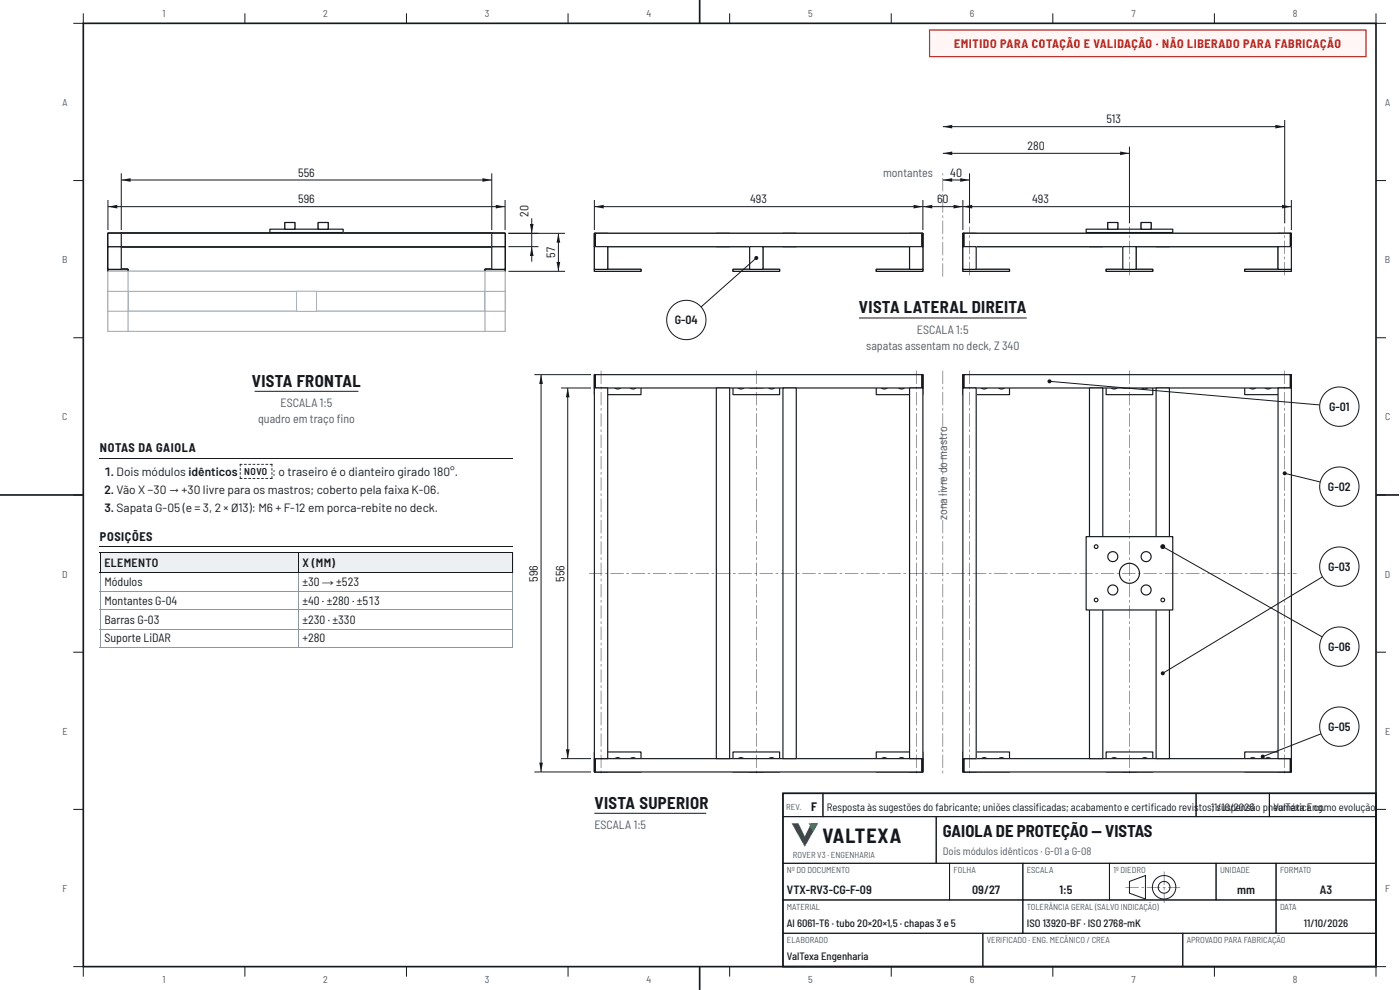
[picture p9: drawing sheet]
<svg xmlns="http://www.w3.org/2000/svg" width="420mm" height="297mm" viewBox="0 0 420 297" stroke-linecap="round" stroke-linejoin="round" font-family="sans-serif">
<defs><g id="words">
<text font-size="6" fill="#15191e" x="246.9" y="252.9">VALTEXA</text>
<g font-size="5" fill="#15191e">
<text x="257.8" y="94">VISTA LATERAL DIREITA</text>
<text x="75.6" y="116">VISTA FRONTAL</text>
<text x="178.4" y="242.6">VISTA SUPERIOR</text>
<text x="283" y="251.2">GAIOLA DE PROTEÇÃO — VISTAS</text>
</g>
<g font-size="3.7" fill="#15191e">
<text x="30" y="135.5">NOTAS DA GAIOLA</text>
<text x="30" y="162.2">POSIÇÕES</text>
</g>
<text font-size="3.6" fill="#b3261e" x="286.3" y="14.5">EMITIDO PARA COTAÇÃO E VALIDAÇÃO · NÃO LIBERADO PARA FABRICAÇÃO</text>
<g font-size="3.6" fill="#15191e">
<text x="332.1" y="37">513</text>
<text x="308.4" y="45">280</text>
<text x="89.5" y="53">556</text>
<text x="285.2" y="53">40</text>
<text x="89.5" y="61">596</text>
<text x="158.6" y="65" transform="rotate(-90 158.6 65)">20</text>
<text x="225.2" y="61">493</text>
<text x="281.3" y="61">60</text>
<text x="309.8" y="61">493</text>
<text x="166.6" y="77.3" transform="rotate(-90 166.6 77.3)">57</text>
<text x="202.5" y="97.3">G-04</text>
<text x="398.9" y="123.3">G-01</text>
<text x="31.4" y="142.9">1. Dois módulos idênticos</text>
<text x="81.6" y="142.9">: o traseiro é o dianteiro girado 180°.</text>
<text x="31.4" y="148.2">2. Vão X −30 → +30 livre para os mastros; coberto pela faixa K-06.</text>
<text x="398.6" y="147.3">G-02</text>
<text x="31.4" y="153.7">3. Sapata G-05 (e = 3, 2 × Ø13): M6 + F-12 em porca-rebite no deck.</text>
<text x="31.4" y="170.1">ELEMENTO</text>
<text x="90.8" y="170.1">X (MM)</text>
<text x="398.6" y="171.3">G-03</text>
<text x="31.4" y="175.7">Módulos</text>
<text x="90.8" y="175.7">±30 → ±523</text>
<text x="161.4" y="174.5" transform="rotate(-90 161.4 174.5)">596</text>
<text x="169.4" y="174.5" transform="rotate(-90 169.4 174.5)">556</text>
<text x="31.4" y="181.5">Montantes G-04</text>
<text x="90.8" y="181.5">±40 · ±280 · ±513</text>
<text x="31.4" y="187.1">Barras G-03</text>
<text x="90.8" y="187.1">±230 · ±330</text>
<text x="31.4" y="192.6">Suporte LiDAR</text>
<text x="90.8" y="192.6">+280</text>
<text x="398.6" y="195.3">G-06</text>
<text x="398.6" y="219.3">G-05</text>
<text x="243.5" y="243.2">F</text>
<text x="236.2" y="268.1">VTX-RV3-CG-F-09</text>
<text x="291.8" y="268.1">09/27</text>
<text x="318" y="268.1">1:5</text>
<text x="371.3" y="268.1">mm</text>
<text x="396.1" y="268.1">A3</text>
</g>
<g font-size="3.6" fill="#505b66">
<text x="265" y="53">montantes</text>
<text x="275.2" y="100.2">ESCALA 1:5</text>
<text x="260" y="105">sapatas assentam no deck, Z 340</text>
<text x="84.2" y="122.2">ESCALA 1:5</text>
<text x="77.5" y="127">quadro em traço fno</text>
<text x="101.1" y="127">i</text>
<text x="284.3" y="156" transform="rotate(-90 284.3 156)">zona livre do mastro</text>
<text x="178.4" y="248.8">ESCALA 1:5</text>
</g>
<g font-size="3.2" fill="#15191e">
<text x="248.2" y="243.2">Resposta às sugestões do fabricante; uniões classifcadas; acabamento e certifcado revis</text>
<text x="310.9" y="243.2">i</text>
<text x="345.4" y="243.2">i</text>
<text x="359.8" y="243.2">tos1;1s/u10s/p2e0n2s6ão pneVuamática como evolução</text>
<text x="385.2" y="243.2">lTexa Eng.</text>
<text x="236.2" y="278.1">Al 6061-T6 · tubo 20×20×1,5 · chapas 3 e 5</text>
<text x="308.2" y="278.1">ISO 13920-BF · ISO 2768-mK</text>
<text x="391.3" y="278.1">11/10/2026</text>
<text x="236.2" y="288.1">ValTexa Engenharia</text>
</g>
<text font-size="3.2" fill="#505b66" x="283" y="256.6">Dois módulos idênticos · G-01 a G-08</text>
<g font-size="3" fill="#505b66">
<text x="48.8" y="5">1</text>
<text x="97" y="5">2</text>
<text x="145.6" y="5">3</text>
<text x="194" y="5">4</text>
<text x="242.6" y="5">5</text>
<text x="291" y="5">6</text>
<text x="339.6" y="5">7</text>
<text x="388" y="5">8</text>
<text x="18.7" y="31.8">A</text>
<text x="415.7" y="31.8">A</text>
<text x="18.7" y="78.9">B</text>
<text x="415.7" y="78.9">B</text>
<text x="18.7" y="126.1">C</text>
<text x="415.7" y="126.1">C</text>
<text x="18.7" y="173.3">D</text>
<text x="415.7" y="173.3">D</text>
<text x="18.7" y="220.4">E</text>
<text x="415.7" y="220.4">E</text>
<text x="18.8" y="267.6">F</text>
<text x="415.8" y="267.6">F</text>
<text x="48.8" y="295">1</text>
<text x="97" y="295">2</text>
<text x="145.6" y="295">3</text>
<text x="194" y="295">4</text>
<text x="242.6" y="295">5</text>
<text x="291" y="295">6</text>
<text x="339.6" y="295">7</text>
<text x="388" y="295">8</text>
</g>
<text font-size="3" fill="#15191e" x="73.3" y="142.6">NOVO</text>
<g font-size="2.6" fill="#505b66">
<text x="236" y="242.9">REV.</text>
<text x="238" y="257.3">ROVER V3 · ENGENHARIA</text>
<text x="236.2" y="261.9">Nº DO DOCUMENTO</text>
<text x="286.2" y="261.9">FOLHA</text>
<text x="308.2" y="261.9">ESCALA</text>
<text x="334.2" y="261.9">1º DIEDRO</text>
<text x="366.2" y="261.9">UNIDADE</text>
<text x="384.2" y="261.9">FORMATO</text>
<text x="236.2" y="272.9">MATERIAL</text>
<text x="308.2" y="272.9">TOLERÂNCIA GERAL (SALVO INDICAÇÃO)</text>
<text x="384.2" y="272.9">DATA</text>
<text x="236.2" y="282.9">ELABORADO</text>
<text x="296.2" y="282.9">VERIFICADO · ENG. MECÂNICO / CREA</text>
<text x="356.2" y="282.9">APROVADO PARA FABRICAÇÃO</text>
</g>
</g></defs>
<path d="M25 7h388v283h-388zM210 0v7M0 148.5h25M413 148.5h6.9M210 290v7" fill="none" stroke="#15191e" stroke-width=".5"/>
<g fill="none" stroke="#15191e" stroke-width=".3">
<path d="M25 4v3h-3M73.5 4v3M122 4v3M170.5 4v3M219 4v3M267.5 4v3M316 4v3M364.5 4v3M413 4v3h3M22 54.2h3M413 54.2h3M22 101.3h3"/>
<path d="M413 101.3h3M22 148.5h3M413 148.5h3M22 195.7h3M413 195.7h3M22 242.8h3M413 242.8h3M22 290h3v3M73.5 290v3M122 290v3M170.5 290v3M219 290v3"/>
<path d="M267.5 290v3M316 290v3M364.5 290v3M416 290h-3v3"/>
</g>
<path d="M279 9h131v8h-131z" fill="#fff6f5"/>
<path d="M279 9h131v8h-131z" fill="none" stroke="#b3261e" stroke-width=".35"/>
<path d="M235 238h178v52h-178z" fill="none" stroke="#15191e" stroke-width=".5"/>
<path d="M235 238h12v7h-12zM247 238h112v7h-112zM359 238h22v7h-22zM381 238h32v7h-32zM235 245h46v14h-46z" fill="none" stroke="#15191e" stroke-width=".3"/>
<path d="M237.6 247h2.1l1.9 4 1.8-4h2.1l-3.9 7.1z" fill="#1d7443"/>
<path d="M242.7 247h2.8l-1.4 2.5z" fill="#38a46a"/>
<path d="M235 259h50v11h-50zM281 245h132v14h-132zM285 259h22v11h-22zM307 259h26v11h-26zM333 259h32v11h-32zM339 264.4l4.8-1.7v7l-4.8-1.7z" fill="none" stroke="#15191e" stroke-width=".3"/>
<path d="M337.8 266.1l4 .2zM342.6 266.1l.8 .2zM344.2 266.1l4 .2zM349 266.1l.8 .2zM350.6 266.1l3.6 .2z" fill="#15191e"/>
<g fill="none" stroke="#15191e" stroke-width=".3">
<circle cx="349.4" cy="266.2" r="1.76"/>
<circle cx="349.4" cy="266.2" r="3.5"/>
</g>
<path d="M349.3 261.5l.2 4zM349.3 266.3l.2 .8zM349.3 267.9l.2 3z" fill="#15191e"/>
<path d="M365 259h18v11h-18zM383 259h30v11h-30zM235 270h72v10h-72zM235 280h60v10h-60zM295 280h60v10h-60zM307 270h76v10h-76zM355 280h58v10h-58zM383 270h30v10h-30z" fill="none" stroke="#15191e" stroke-width=".3"/>
<path d="M289.3 70h98v4h-98z" fill-rule="evenodd" fill="#fff"/>
<path d="M289.3 70h98v4h-98z" fill="none" stroke="#15191e" stroke-width=".35"/>
<path d="M289 70h.3v4h-.3z" fill-rule="evenodd" fill="#fff"/>
<path d="M289 70h.3v4h-.3z" fill="none" stroke="#15191e" stroke-width=".35"/>
<path d="M387.3 70h.3v4h-.3z" fill-rule="evenodd" fill="#fff"/>
<path d="M387.3 70h.3v4h-.3z" fill="none" stroke="#15191e" stroke-width=".35"/>
<path d="M383.6 74h4v6.8h-4z" fill-rule="evenodd" fill="#fff"/>
<path d="M383.6 74h4v6.8h-4z" fill="none" stroke="#15191e" stroke-width=".35"/>
<path d="M289 74h4v6.8h-4z" fill-rule="evenodd" fill="#fff"/>
<path d="M289 74h4v6.8h-4z" fill="none" stroke="#15191e" stroke-width=".35"/>
<path d="M337 74h4v6.8h-4z" fill-rule="evenodd" fill="#fff"/>
<path d="M337 74h4v6.8h-4z" fill="none" stroke="#15191e" stroke-width=".35"/>
<path d="M178.7 70h98v4h-98z" fill-rule="evenodd" fill="#fff"/>
<path d="M178.7 70h98v4h-98z" fill="none" stroke="#15191e" stroke-width=".35"/>
<path d="M276.7 70h.3v4h-.3z" fill-rule="evenodd" fill="#fff"/>
<path d="M276.7 70h.3v4h-.3z" fill="none" stroke="#15191e" stroke-width=".35"/>
<path d="M178.4 70h.3v4h-.3z" fill-rule="evenodd" fill="#fff"/>
<path d="M178.4 70h.3v4h-.3z" fill="none" stroke="#15191e" stroke-width=".35"/>
<path d="M178.4 74h4v6.8h-4z" fill-rule="evenodd" fill="#fff"/>
<path d="M178.4 74h4v6.8h-4z" fill="none" stroke="#15191e" stroke-width=".35"/>
<path d="M273 74h4v6.8h-4z" fill-rule="evenodd" fill="#fff"/>
<path d="M273 74h4v6.8h-4z" fill="none" stroke="#15191e" stroke-width=".35"/>
<path d="M225 74h4v6.8h-4z" fill-rule="evenodd" fill="#fff"/>
<path d="M225 74h4v6.8h-4z" fill="none" stroke="#15191e" stroke-width=".35"/>
<path d="M373.6 80.8h14v.6h-14z" fill-rule="evenodd" fill="#fff"/>
<path d="M373.6 80.8h14v.6h-14z" fill="none" stroke="#15191e" stroke-width=".35"/>
<path d="M289 80.8h14v.6h-14z" fill-rule="evenodd" fill="#fff"/>
<path d="M289 80.8h14v.6h-14z" fill="none" stroke="#15191e" stroke-width=".35"/>
<path d="M332 80.8h14v.6h-14z" fill-rule="evenodd" fill="#fff"/>
<path d="M332 80.8h14v.6h-14z" fill="none" stroke="#15191e" stroke-width=".35"/>
<path d="M178.4 80.8h14v.6h-14z" fill-rule="evenodd" fill="#fff"/>
<path d="M178.4 80.8h14v.6h-14z" fill="none" stroke="#15191e" stroke-width=".35"/>
<path d="M263 80.8h14v.6h-14z" fill-rule="evenodd" fill="#fff"/>
<path d="M263 80.8h14v.6h-14z" fill="none" stroke="#15191e" stroke-width=".35"/>
<path d="M220 80.8h14v.6h-14z" fill-rule="evenodd" fill="#fff"/>
<path d="M220 80.8h14v.6h-14z" fill="none" stroke="#15191e" stroke-width=".35"/>
<path d="M332.5 66.8h3v2h-3z" fill-rule="evenodd" fill="#fff"/>
<path d="M332.5 66.8h3v2h-3z" fill="none" stroke="#15191e" stroke-width=".35"/>
<path d="M342.5 66.8h3v2h-3z" fill-rule="evenodd" fill="#fff"/>
<path d="M342.5 66.8h3v2h-3z" fill="none" stroke="#15191e" stroke-width=".35"/>
<path d="M383.6 70v4h4v-4zM383.9 70.3v3.4h3.4v-3.4z" fill-rule="evenodd" fill="#fff"/>
<path d="M383.6 70h4v4h-4zM383.9 70.3h3.4v3.4h-3.4z" fill="none" stroke="#15191e" stroke-width=".35"/>
<path d="M289 70v4h4v-4zM289.3 70.3v3.4h3.4v-3.4z" fill-rule="evenodd" fill="#fff"/>
<path d="M289 70h4v4h-4zM289.3 70.3h3.4v3.4h-3.4z" fill="none" stroke="#15191e" stroke-width=".35"/>
<path d="M327 70v4h4v-4zM327.3 70.3v3.4h3.4v-3.4z" fill-rule="evenodd" fill="#fff"/>
<path d="M327 70h4v4h-4zM327.3 70.3h3.4v3.4h-3.4z" fill="none" stroke="#15191e" stroke-width=".35"/>
<path d="M347 70v4h4v-4zM347.3 70.3v3.4h3.4v-3.4z" fill-rule="evenodd" fill="#fff"/>
<path d="M347 70h4v4h-4zM347.3 70.3h3.4v3.4h-3.4z" fill="none" stroke="#15191e" stroke-width=".35"/>
<path d="M178.4 70v4h4v-4zM178.7 70.3v3.4h3.4v-3.4z" fill-rule="evenodd" fill="#fff"/>
<path d="M178.4 70h4v4h-4zM178.7 70.3h3.4v3.4h-3.4z" fill="none" stroke="#15191e" stroke-width=".35"/>
<path d="M273 70v4h4v-4zM273.3 70.3v3.4h3.4v-3.4z" fill-rule="evenodd" fill="#fff"/>
<path d="M273 70h4v4h-4zM273.3 70.3h3.4v3.4h-3.4z" fill="none" stroke="#15191e" stroke-width=".35"/>
<path d="M235 70v4h4v-4zM235.3 70.3v3.4h3.4v-3.4z" fill-rule="evenodd" fill="#fff"/>
<path d="M235 70h4v4h-4zM235.3 70.3h3.4v3.4h-3.4z" fill="none" stroke="#15191e" stroke-width=".35"/>
<path d="M215 70v4h4v-4zM215.3 70.3v3.4h3.4v-3.4z" fill-rule="evenodd" fill="#fff"/>
<path d="M215 70h4v4h-4zM215.3 70.3h3.4v3.4h-3.4z" fill="none" stroke="#15191e" stroke-width=".35"/>
<path d="M326 68.8h26v1h-26z" fill-rule="evenodd" fill="#fff"/>
<path d="M326 68.8h26v1h-26z" fill="none" stroke="#15191e" stroke-width=".35"/>
<path d="M332.5 66.8h3v2h-3z" fill-rule="evenodd" fill="#fff"/>
<path d="M332.5 66.8h3v2h-3z" fill="none" stroke="#15191e" stroke-width=".35"/>
<path d="M342.5 66.8h3v2h-3z" fill-rule="evenodd" fill="#fff"/>
<path d="M342.5 66.8h3v2h-3z" fill="none" stroke="#15191e" stroke-width=".35"/>
<path d="M373.6 80.8h14v.6h-14z" fill-rule="evenodd" fill="#fff"/>
<path d="M373.6 80.8h14v.6h-14z" fill="none" stroke="#15191e" stroke-width=".35"/>
<path d="M289 80.8h14v.6h-14z" fill-rule="evenodd" fill="#fff"/>
<path d="M289 80.8h14v.6h-14z" fill="none" stroke="#15191e" stroke-width=".35"/>
<path d="M332 80.8h14v.6h-14z" fill-rule="evenodd" fill="#fff"/>
<path d="M332 80.8h14v.6h-14z" fill="none" stroke="#15191e" stroke-width=".35"/>
<path d="M178.4 80.8h14v.6h-14z" fill-rule="evenodd" fill="#fff"/>
<path d="M178.4 80.8h14v.6h-14z" fill="none" stroke="#15191e" stroke-width=".35"/>
<path d="M263 80.8h14v.6h-14z" fill-rule="evenodd" fill="#fff"/>
<path d="M263 80.8h14v.6h-14z" fill="none" stroke="#15191e" stroke-width=".35"/>
<path d="M220 80.8h14v.6h-14z" fill-rule="evenodd" fill="#fff"/>
<path d="M220 80.8h14v.6h-14z" fill="none" stroke="#15191e" stroke-width=".35"/>
<path d="M289.3 70h98v4h-98z" fill-rule="evenodd" fill="#fff"/>
<path d="M289.3 70h98v4h-98z" fill="none" stroke="#15191e" stroke-width=".35"/>
<path d="M289 70h.3v4h-.3z" fill-rule="evenodd" fill="#fff"/>
<path d="M289 70h.3v4h-.3z" fill="none" stroke="#15191e" stroke-width=".35"/>
<path d="M387.3 70h.3v4h-.3z" fill-rule="evenodd" fill="#fff"/>
<path d="M387.3 70h.3v4h-.3z" fill="none" stroke="#15191e" stroke-width=".35"/>
<path d="M383.6 74h4v6.8h-4z" fill-rule="evenodd" fill="#fff"/>
<path d="M383.6 74h4v6.8h-4z" fill="none" stroke="#15191e" stroke-width=".35"/>
<path d="M289 74h4v6.8h-4z" fill-rule="evenodd" fill="#fff"/>
<path d="M289 74h4v6.8h-4z" fill="none" stroke="#15191e" stroke-width=".35"/>
<path d="M337 74h4v6.8h-4z" fill-rule="evenodd" fill="#fff"/>
<path d="M337 74h4v6.8h-4z" fill="none" stroke="#15191e" stroke-width=".35"/>
<path d="M178.7 70h98v4h-98z" fill-rule="evenodd" fill="#fff"/>
<path d="M178.7 70h98v4h-98z" fill="none" stroke="#15191e" stroke-width=".35"/>
<path d="M276.7 70h.3v4h-.3z" fill-rule="evenodd" fill="#fff"/>
<path d="M276.7 70h.3v4h-.3z" fill="none" stroke="#15191e" stroke-width=".35"/>
<path d="M178.4 70h.3v4h-.3z" fill-rule="evenodd" fill="#fff"/>
<path d="M178.4 70h.3v4h-.3z" fill="none" stroke="#15191e" stroke-width=".35"/>
<path d="M178.4 74h4v6.8h-4z" fill-rule="evenodd" fill="#fff"/>
<path d="M178.4 74h4v6.8h-4z" fill="none" stroke="#15191e" stroke-width=".35"/>
<path d="M273 74h4v6.8h-4z" fill-rule="evenodd" fill="#fff"/>
<path d="M273 74h4v6.8h-4z" fill="none" stroke="#15191e" stroke-width=".35"/>
<path d="M225 74h4v6.8h-4z" fill-rule="evenodd" fill="#fff"/>
<path d="M225 74h4v6.8h-4z" fill="none" stroke="#15191e" stroke-width=".35"/>
<path d="M147.6 70h4v4h-4z" fill-rule="evenodd" fill="#fff"/>
<path d="M147.6 70h4v4h-4z" fill="none" stroke="#15191e" stroke-width=".35"/>
<path d="M32.4 70h4v4h-4z" fill-rule="evenodd" fill="#fff"/>
<path d="M32.4 70h4v4h-4z" fill="none" stroke="#15191e" stroke-width=".35"/>
<path d="M145.6 93.4h6v6h-6z" fill-rule="evenodd" fill="#fff"/>
<path d="M145.6 93.4h6v6h-6z" fill="none" stroke="#a9b2bb" stroke-width=".3"/>
<path d="M32.4 93.4h6v6h-6z" fill-rule="evenodd" fill="#fff"/>
<path d="M32.4 93.4h6v6h-6z" fill="none" stroke="#a9b2bb" stroke-width=".3"/>
<path d="M145.6 81.4h6v6h-6z" fill-rule="evenodd" fill="#fff"/>
<path d="M145.6 81.4h6v6h-6z" fill="none" stroke="#a9b2bb" stroke-width=".3"/>
<path d="M32.4 81.4h6v6h-6z" fill-rule="evenodd" fill="#fff"/>
<path d="M32.4 81.4h6v6h-6z" fill="none" stroke="#a9b2bb" stroke-width=".3"/>
<path d="M36.4 70h111.2v4h-111.2z" fill-rule="evenodd" fill="#fff"/>
<path d="M36.4 70h111.2v4h-111.2z" fill="none" stroke="#15191e" stroke-width=".35"/>
<path d="M147.6 74h4v6.8h-4z" fill-rule="evenodd" fill="#fff"/>
<path d="M147.6 74h4v6.8h-4z" fill="none" stroke="#15191e" stroke-width=".35"/>
<path d="M32.4 74h4v6.8h-4z" fill-rule="evenodd" fill="#fff"/>
<path d="M32.4 74h4v6.8h-4z" fill="none" stroke="#15191e" stroke-width=".35"/>
<path d="M38.4 93.4h107.2v6h-107.2z" fill-rule="evenodd" fill="#fff"/>
<path d="M38.4 93.4h107.2v6h-107.2z" fill="none" stroke="#a9b2bb" stroke-width=".3"/>
<path d="M38.4 81.4h107.2v6h-107.2z" fill-rule="evenodd" fill="#fff"/>
<path d="M38.4 81.4h107.2v6h-107.2z" fill="none" stroke="#a9b2bb" stroke-width=".3"/>
<path d="M145.6 87.4h6v6h-6z" fill-rule="evenodd" fill="#fff"/>
<path d="M145.6 87.4h6v6h-6z" fill="none" stroke="#a9b2bb" stroke-width=".3"/>
<path d="M32.4 87.4h6v6h-6z" fill-rule="evenodd" fill="#fff"/>
<path d="M32.4 87.4h6v6h-6z" fill="none" stroke="#a9b2bb" stroke-width=".3"/>
<path d="M89 87.4h6v6h-6z" fill-rule="evenodd" fill="#fff"/>
<path d="M89 87.4h6v6h-6z" fill="none" stroke="#a9b2bb" stroke-width=".3"/>
<path d="M145.6 80.8h6v.6h-6z" fill-rule="evenodd" fill="#fff"/>
<path d="M145.6 80.8h6v.6h-6z" fill="none" stroke="#15191e" stroke-width=".35"/>
<path d="M32.4 80.8h6v.6h-6z" fill-rule="evenodd" fill="#fff"/>
<path d="M32.4 80.8h6v.6h-6z" fill="none" stroke="#15191e" stroke-width=".35"/>
<path d="M38.4 93.4h107.2v6h-107.2z" fill-rule="evenodd" fill="#fff"/>
<path d="M38.4 93.4h107.2v6h-107.2z" fill="none" stroke="#a9b2bb" stroke-width=".3"/>
<path d="M38.4 81.4h107.2v6h-107.2z" fill-rule="evenodd" fill="#fff"/>
<path d="M38.4 81.4h107.2v6h-107.2z" fill="none" stroke="#a9b2bb" stroke-width=".3"/>
<path d="M145.6 87.4h6v6h-6z" fill-rule="evenodd" fill="#fff"/>
<path d="M145.6 87.4h6v6h-6z" fill="none" stroke="#a9b2bb" stroke-width=".3"/>
<path d="M32.4 87.4h6v6h-6z" fill-rule="evenodd" fill="#fff"/>
<path d="M32.4 87.4h6v6h-6z" fill="none" stroke="#a9b2bb" stroke-width=".3"/>
<path d="M36.4 70h111.2v4h-111.2z" fill-rule="evenodd" fill="#fff"/>
<path d="M36.4 70h111.2v4h-111.2z" fill="none" stroke="#15191e" stroke-width=".35"/>
<path d="M147.6 74h4v6.8h-4z" fill-rule="evenodd" fill="#fff"/>
<path d="M147.6 74h4v6.8h-4z" fill="none" stroke="#15191e" stroke-width=".35"/>
<path d="M145.6 80.8h6v.6h-6z" fill-rule="evenodd" fill="#fff"/>
<path d="M145.6 80.8h6v.6h-6z" fill="none" stroke="#15191e" stroke-width=".35"/>
<path d="M32.4 74h4v6.8h-4z" fill-rule="evenodd" fill="#fff"/>
<path d="M32.4 74h4v6.8h-4z" fill="none" stroke="#15191e" stroke-width=".35"/>
<path d="M32.4 80.8h6v.6h-6z" fill-rule="evenodd" fill="#fff"/>
<path d="M32.4 80.8h6v.6h-6z" fill="none" stroke="#15191e" stroke-width=".35"/>
<path d="M147.6 70v4h4v-4zM147.9 70.3v3.4h3.4v-3.4z" fill-rule="evenodd" fill="#fff"/>
<path d="M147.6 70h4v4h-4zM147.9 70.3h3.4v3.4h-3.4z" fill="none" stroke="#15191e" stroke-width=".35"/>
<path d="M32.4 70v4h4v-4zM32.7 70.3v3.4h3.4v-3.4z" fill-rule="evenodd" fill="#fff"/>
<path d="M32.4 70h4v4h-4zM32.7 70.3h3.4v3.4h-3.4z" fill="none" stroke="#15191e" stroke-width=".35"/>
<path d="M36.4 70h111.2v4h-111.2z" fill-rule="evenodd" fill="#fff"/>
<path d="M36.4 70h111.2v4h-111.2z" fill="none" stroke="#15191e" stroke-width=".35"/>
<path d="M145.6 87.4h6v6h-6z" fill-rule="evenodd" fill="#fff"/>
<path d="M145.6 87.4h6v6h-6z" fill="none" stroke="#a9b2bb" stroke-width=".3"/>
<path d="M32.4 87.4h6v6h-6z" fill-rule="evenodd" fill="#fff"/>
<path d="M32.4 87.4h6v6h-6z" fill="none" stroke="#a9b2bb" stroke-width=".3"/>
<path d="M145.6 80.8h6v.6h-6z" fill-rule="evenodd" fill="#fff"/>
<path d="M145.6 80.8h6v.6h-6z" fill="none" stroke="#15191e" stroke-width=".35"/>
<path d="M32.4 80.8h6v.6h-6z" fill-rule="evenodd" fill="#fff"/>
<path d="M32.4 80.8h6v.6h-6z" fill="none" stroke="#15191e" stroke-width=".35"/>
<path d="M36.4 70h111.2v4h-111.2z" fill-rule="evenodd" fill="#fff"/>
<path d="M36.4 70h111.2v4h-111.2z" fill="none" stroke="#15191e" stroke-width=".35"/>
<path d="M147.6 74h4v6.8h-4z" fill-rule="evenodd" fill="#fff"/>
<path d="M147.6 74h4v6.8h-4z" fill="none" stroke="#15191e" stroke-width=".35"/>
<path d="M32.4 74h4v6.8h-4z" fill-rule="evenodd" fill="#fff"/>
<path d="M32.4 74h4v6.8h-4z" fill="none" stroke="#15191e" stroke-width=".35"/>
<path d="M147.6 70h4v4h-4z" fill-rule="evenodd" fill="#fff"/>
<path d="M147.6 70h4v4h-4z" fill="none" stroke="#15191e" stroke-width=".35"/>
<path d="M32.4 70h4v4h-4z" fill-rule="evenodd" fill="#fff"/>
<path d="M32.4 70h4v4h-4z" fill="none" stroke="#15191e" stroke-width=".35"/>
<path d="M145.6 93.4v6h6v-6zM146 93.8v5.2h5.2v-5.2z" fill-rule="evenodd" fill="#fff"/>
<path d="M145.6 93.4h6v6h-6zM146 93.8h5.2v5.2h-5.2z" fill="none" stroke="#a9b2bb" stroke-width=".3"/>
<path d="M32.4 93.4v6h6v-6zM32.8 93.8v5.2h5.2v-5.2z" fill-rule="evenodd" fill="#fff"/>
<path d="M32.4 93.4h6v6h-6zM32.8 93.8h5.2v5.2h-5.2z" fill="none" stroke="#a9b2bb" stroke-width=".3"/>
<path d="M145.6 81.4v6h6v-6zM146 81.8v5.2h5.2v-5.2z" fill-rule="evenodd" fill="#fff"/>
<path d="M145.6 81.4h6v6h-6zM146 81.8h5.2v5.2h-5.2z" fill="none" stroke="#a9b2bb" stroke-width=".3"/>
<path d="M32.4 81.4v6h6v-6zM32.8 81.8v5.2h5.2v-5.2z" fill-rule="evenodd" fill="#fff"/>
<path d="M32.4 81.4h6v6h-6zM32.8 81.8h5.2v5.2h-5.2z" fill="none" stroke="#a9b2bb" stroke-width=".3"/>
<path d="M145.6 87.4h6v6h-6z" fill-rule="evenodd" fill="#fff"/>
<path d="M145.6 87.4h6v6h-6z" fill="none" stroke="#a9b2bb" stroke-width=".3"/>
<path d="M32.4 87.4h6v6h-6z" fill-rule="evenodd" fill="#fff"/>
<path d="M32.4 87.4h6v6h-6z" fill="none" stroke="#a9b2bb" stroke-width=".3"/>
<path d="M147.6 70h4v4h-4z" fill-rule="evenodd" fill="#fff"/>
<path d="M147.6 70h4v4h-4z" fill="none" stroke="#15191e" stroke-width=".35"/>
<path d="M32.4 70h4v4h-4z" fill-rule="evenodd" fill="#fff"/>
<path d="M32.4 70h4v4h-4z" fill="none" stroke="#15191e" stroke-width=".35"/>
<path d="M36.4 70h111.2v4h-111.2z" fill-rule="evenodd" fill="#fff"/>
<path d="M36.4 70h111.2v4h-111.2z" fill="none" stroke="#15191e" stroke-width=".35"/>
<path d="M147.6 74h4v6.8h-4z" fill-rule="evenodd" fill="#fff"/>
<path d="M147.6 74h4v6.8h-4z" fill="none" stroke="#15191e" stroke-width=".35"/>
<path d="M32.4 74h4v6.8h-4z" fill-rule="evenodd" fill="#fff"/>
<path d="M32.4 74h4v6.8h-4z" fill="none" stroke="#15191e" stroke-width=".35"/>
<path d="M145.6 80.8h6v.6h-6z" fill-rule="evenodd" fill="#fff"/>
<path d="M145.6 80.8h6v.6h-6z" fill="none" stroke="#15191e" stroke-width=".35"/>
<path d="M32.4 80.8h6v.6h-6z" fill-rule="evenodd" fill="#fff"/>
<path d="M32.4 80.8h6v.6h-6z" fill="none" stroke="#15191e" stroke-width=".35"/>
<path d="M145.6 87.4h6v6h-6z" fill-rule="evenodd" fill="#fff"/>
<path d="M145.6 87.4h6v6h-6z" fill="none" stroke="#a9b2bb" stroke-width=".3"/>
<path d="M32.4 87.4h6v6h-6z" fill-rule="evenodd" fill="#fff"/>
<path d="M32.4 87.4h6v6h-6z" fill="none" stroke="#a9b2bb" stroke-width=".3"/>
<path d="M36.4 70h111.2v4h-111.2z" fill-rule="evenodd" fill="#fff"/>
<path d="M36.4 70h111.2v4h-111.2z" fill="none" stroke="#15191e" stroke-width=".35"/>
<path d="M85.5 66.8h3v2h-3z" fill-rule="evenodd" fill="#fff"/>
<path d="M85.5 66.8h3v2h-3z" fill="none" stroke="#15191e" stroke-width=".35"/>
<path d="M95.5 66.8h3v2h-3z" fill-rule="evenodd" fill="#fff"/>
<path d="M95.5 66.8h3v2h-3z" fill="none" stroke="#15191e" stroke-width=".35"/>
<path d="M147.6 70v4h4v-4zM147.9 70.3v3.4h3.4v-3.4z" fill-rule="evenodd" fill="#fff"/>
<path d="M147.6 70h4v4h-4zM147.9 70.3h3.4v3.4h-3.4z" fill="none" stroke="#15191e" stroke-width=".35"/>
<path d="M32.4 70v4h4v-4zM32.7 70.3v3.4h3.4v-3.4z" fill-rule="evenodd" fill="#fff"/>
<path d="M32.4 70h4v4h-4zM32.7 70.3h3.4v3.4h-3.4z" fill="none" stroke="#15191e" stroke-width=".35"/>
<path d="M147.6 74h4v6.8h-4z" fill-rule="evenodd" fill="#fff"/>
<path d="M147.6 74h4v6.8h-4z" fill="none" stroke="#15191e" stroke-width=".35"/>
<path d="M145.6 80.8h6v.6h-6z" fill-rule="evenodd" fill="#fff"/>
<path d="M145.6 80.8h6v.6h-6z" fill="none" stroke="#15191e" stroke-width=".35"/>
<path d="M32.4 74h4v6.8h-4z" fill-rule="evenodd" fill="#fff"/>
<path d="M32.4 74h4v6.8h-4z" fill="none" stroke="#15191e" stroke-width=".35"/>
<path d="M32.4 80.8h6v.6h-6z" fill-rule="evenodd" fill="#fff"/>
<path d="M32.4 80.8h6v.6h-6z" fill="none" stroke="#15191e" stroke-width=".35"/>
<path d="M81 68.8h22v1h-22z" fill-rule="evenodd" fill="#fff"/>
<path d="M81 68.8h22v1h-22z" fill="none" stroke="#15191e" stroke-width=".35"/>
<path d="M85.5 66.8h3v2h-3z" fill-rule="evenodd" fill="#fff"/>
<path d="M85.5 66.8h3v2h-3z" fill="none" stroke="#15191e" stroke-width=".35"/>
<path d="M95.5 66.8h3v2h-3z" fill-rule="evenodd" fill="#fff"/>
<path d="M95.5 66.8h3v2h-3z" fill="none" stroke="#15191e" stroke-width=".35"/>
<path d="M36.4 70h111.2v4h-111.2z" fill-rule="evenodd" fill="#fff"/>
<path d="M36.4 70h111.2v4h-111.2z" fill="none" stroke="#15191e" stroke-width=".35"/>
<path d="M38.4 93.4h107.2v6h-107.2z" fill-rule="evenodd" fill="#fff"/>
<path d="M38.4 93.4h107.2v6h-107.2z" fill="none" stroke="#a9b2bb" stroke-width=".3"/>
<path d="M38.4 81.4h107.2v6h-107.2z" fill-rule="evenodd" fill="#fff"/>
<path d="M38.4 81.4h107.2v6h-107.2z" fill="none" stroke="#a9b2bb" stroke-width=".3"/>
<path d="M145.6 87.4h6v6h-6z" fill-rule="evenodd" fill="#fff"/>
<path d="M145.6 87.4h6v6h-6z" fill="none" stroke="#a9b2bb" stroke-width=".3"/>
<path d="M32.4 87.4h6v6h-6z" fill-rule="evenodd" fill="#fff"/>
<path d="M32.4 87.4h6v6h-6z" fill="none" stroke="#a9b2bb" stroke-width=".3"/>
<path d="M145.6 80.8h6v.6h-6z" fill-rule="evenodd" fill="#fff"/>
<path d="M145.6 80.8h6v.6h-6z" fill="none" stroke="#15191e" stroke-width=".35"/>
<path d="M32.4 80.8h6v.6h-6z" fill-rule="evenodd" fill="#fff"/>
<path d="M32.4 80.8h6v.6h-6z" fill="none" stroke="#15191e" stroke-width=".35"/>
<path d="M38.4 93.4h107.2v6h-107.2z" fill-rule="evenodd" fill="#fff"/>
<path d="M38.4 93.4h107.2v6h-107.2z" fill="none" stroke="#a9b2bb" stroke-width=".3"/>
<path d="M38.4 81.4h107.2v6h-107.2z" fill-rule="evenodd" fill="#fff"/>
<path d="M38.4 81.4h107.2v6h-107.2z" fill="none" stroke="#a9b2bb" stroke-width=".3"/>
<path d="M145.6 87.4h6v6h-6z" fill-rule="evenodd" fill="#fff"/>
<path d="M145.6 87.4h6v6h-6z" fill="none" stroke="#a9b2bb" stroke-width=".3"/>
<path d="M32.4 87.4h6v6h-6z" fill-rule="evenodd" fill="#fff"/>
<path d="M32.4 87.4h6v6h-6z" fill="none" stroke="#a9b2bb" stroke-width=".3"/>
<path d="M89 87.4h6v6h-6z" fill-rule="evenodd" fill="#fff"/>
<path d="M89 87.4h6v6h-6z" fill="none" stroke="#a9b2bb" stroke-width=".3"/>
<path d="M36.4 70h111.2v4h-111.2z" fill-rule="evenodd" fill="#fff"/>
<path d="M36.4 70h111.2v4h-111.2z" fill="none" stroke="#15191e" stroke-width=".35"/>
<path d="M147.6 74h4v6.8h-4z" fill-rule="evenodd" fill="#fff"/>
<path d="M147.6 74h4v6.8h-4z" fill="none" stroke="#15191e" stroke-width=".35"/>
<path d="M32.4 74h4v6.8h-4z" fill-rule="evenodd" fill="#fff"/>
<path d="M32.4 74h4v6.8h-4z" fill="none" stroke="#15191e" stroke-width=".35"/>
<path d="M145.6 93.4h6v6h-6z" fill-rule="evenodd" fill="#fff"/>
<path d="M145.6 93.4h6v6h-6z" fill="none" stroke="#a9b2bb" stroke-width=".3"/>
<path d="M32.4 93.4h6v6h-6z" fill-rule="evenodd" fill="#fff"/>
<path d="M32.4 93.4h6v6h-6z" fill="none" stroke="#a9b2bb" stroke-width=".3"/>
<path d="M145.6 81.4h6v6h-6z" fill-rule="evenodd" fill="#fff"/>
<path d="M145.6 81.4h6v6h-6z" fill="none" stroke="#a9b2bb" stroke-width=".3"/>
<path d="M32.4 81.4h6v6h-6z" fill-rule="evenodd" fill="#fff"/>
<path d="M32.4 81.4h6v6h-6z" fill="none" stroke="#a9b2bb" stroke-width=".3"/>
<path d="M147.6 70h4v4h-4z" fill-rule="evenodd" fill="#fff"/>
<path d="M147.6 70h4v4h-4z" fill="none" stroke="#15191e" stroke-width=".35"/>
<path d="M32.4 70h4v4h-4z" fill-rule="evenodd" fill="#fff"/>
<path d="M32.4 70h4v4h-4z" fill="none" stroke="#15191e" stroke-width=".35"/>
<path d="M373.6 112.4v6h14v-6zM374.7 115.4a1.3 1.3 0 0 0 2.6 0 1.3 1.3 0 0 0-2.6 0zM379.3 115.4a1.3 1.3 0 0 0 2.6 0 1.3 1.3 0 0 0-2.6 0z" fill-rule="evenodd" fill="#fff"/>
<g fill="none" stroke="#15191e" stroke-width=".35">
<path d="M373.6 112.4h14v6h-14z"/>
<circle cx="376" cy="115.4" r="1.3"/>
<circle cx="380.6" cy="115.4" r="1.3"/>
</g>
<path d="M373.6 225.6v6h14v-6zM374.7 228.6a1.3 1.3 0 0 0 2.6 0 1.3 1.3 0 0 0-2.6 0zM379.3 228.6a1.3 1.3 0 0 0 2.6 0 1.3 1.3 0 0 0-2.6 0z" fill-rule="evenodd" fill="#fff"/>
<g fill="none" stroke="#15191e" stroke-width=".35">
<path d="M373.6 225.6h14v6h-14z"/>
<circle cx="376" cy="228.6" r="1.3"/>
<circle cx="380.6" cy="228.6" r="1.3"/>
</g>
<path d="M289 112.4v6h14v-6zM294.1 115.4a1.3 1.3 0 0 0 2.6 0 1.3 1.3 0 0 0-2.6 0zM299.3 115.4a1.3 1.3 0 0 0 2.6 0 1.3 1.3 0 0 0-2.6 0z" fill-rule="evenodd" fill="#fff"/>
<g fill="none" stroke="#15191e" stroke-width=".35">
<path d="M289 112.4h14v6h-14z"/>
<circle cx="295.4" cy="115.4" r="1.3"/>
<circle cx="300.6" cy="115.4" r="1.3"/>
</g>
<path d="M289 225.6v6h14v-6zM294.1 228.6a1.3 1.3 0 0 0 2.6 0 1.3 1.3 0 0 0-2.6 0zM299.3 228.6a1.3 1.3 0 0 0 2.6 0 1.3 1.3 0 0 0-2.6 0z" fill-rule="evenodd" fill="#fff"/>
<g fill="none" stroke="#15191e" stroke-width=".35">
<path d="M289 225.6h14v6h-14z"/>
<circle cx="295.4" cy="228.6" r="1.3"/>
<circle cx="300.6" cy="228.6" r="1.3"/>
</g>
<path d="M332 112.4v6h14v-6zM333.1 115.4a1.3 1.3 0 0 0 2.6 0 1.3 1.3 0 0 0-2.6 0zM342.3 115.4a1.3 1.3 0 0 0 2.6 0 1.3 1.3 0 0 0-2.6 0z" fill-rule="evenodd" fill="#fff"/>
<g fill="none" stroke="#15191e" stroke-width=".35">
<path d="M332 112.4h14v6h-14z"/>
<circle cx="334.4" cy="115.4" r="1.3"/>
<circle cx="343.6" cy="115.4" r="1.3"/>
</g>
<path d="M332 225.6v6h14v-6zM333.1 228.6a1.3 1.3 0 0 0 2.6 0 1.3 1.3 0 0 0-2.6 0zM342.3 228.6a1.3 1.3 0 0 0 2.6 0 1.3 1.3 0 0 0-2.6 0z" fill-rule="evenodd" fill="#fff"/>
<g fill="none" stroke="#15191e" stroke-width=".35">
<path d="M332 225.6h14v6h-14z"/>
<circle cx="334.4" cy="228.6" r="1.3"/>
<circle cx="343.6" cy="228.6" r="1.3"/>
</g>
<path d="M178.4 112.4v6h14v-6zM188.7 115.4a1.3 1.3 0 0 0 2.6 0 1.3 1.3 0 0 0-2.6 0zM184.1 115.4a1.3 1.3 0 0 0 2.6 0 1.3 1.3 0 0 0-2.6 0z" fill-rule="evenodd" fill="#fff"/>
<g fill="none" stroke="#15191e" stroke-width=".35">
<path d="M178.4 112.4h14v6h-14z"/>
<circle cx="185.4" cy="115.4" r="1.3"/>
<circle cx="190" cy="115.4" r="1.3"/>
</g>
<path d="M178.4 225.6v6h14v-6zM188.7 228.6a1.3 1.3 0 0 0 2.6 0 1.3 1.3 0 0 0-2.6 0zM184.1 228.6a1.3 1.3 0 0 0 2.6 0 1.3 1.3 0 0 0-2.6 0z" fill-rule="evenodd" fill="#fff"/>
<g fill="none" stroke="#15191e" stroke-width=".35">
<path d="M178.4 225.6h14v6h-14z"/>
<circle cx="185.4" cy="228.6" r="1.3"/>
<circle cx="190" cy="228.6" r="1.3"/>
</g>
<path d="M263 112.4v6h14v-6zM269.3 115.4a1.3 1.3 0 0 0 2.6 0 1.3 1.3 0 0 0-2.6 0zM264.1 115.4a1.3 1.3 0 0 0 2.6 0 1.3 1.3 0 0 0-2.6 0z" fill-rule="evenodd" fill="#fff"/>
<g fill="none" stroke="#15191e" stroke-width=".35">
<path d="M263 112.4h14v6h-14z"/>
<circle cx="265.4" cy="115.4" r="1.3"/>
<circle cx="270.6" cy="115.4" r="1.3"/>
</g>
<path d="M263 225.6v6h14v-6zM269.3 228.6a1.3 1.3 0 0 0 2.6 0 1.3 1.3 0 0 0-2.6 0zM264.1 228.6a1.3 1.3 0 0 0 2.6 0 1.3 1.3 0 0 0-2.6 0z" fill-rule="evenodd" fill="#fff"/>
<g fill="none" stroke="#15191e" stroke-width=".35">
<path d="M263 225.6h14v6h-14z"/>
<circle cx="265.4" cy="228.6" r="1.3"/>
<circle cx="270.6" cy="228.6" r="1.3"/>
</g>
<path d="M220 112.4v6h14v-6zM230.3 115.4a1.3 1.3 0 0 0 2.6 0 1.3 1.3 0 0 0-2.6 0zM221.1 115.4a1.3 1.3 0 0 0 2.6 0 1.3 1.3 0 0 0-2.6 0z" fill-rule="evenodd" fill="#fff"/>
<g fill="none" stroke="#15191e" stroke-width=".35">
<path d="M220 112.4h14v6h-14z"/>
<circle cx="222.4" cy="115.4" r="1.3"/>
<circle cx="231.6" cy="115.4" r="1.3"/>
</g>
<path d="M220 225.6v6h14v-6zM230.3 228.6a1.3 1.3 0 0 0 2.6 0 1.3 1.3 0 0 0-2.6 0zM221.1 228.6a1.3 1.3 0 0 0 2.6 0 1.3 1.3 0 0 0-2.6 0z" fill-rule="evenodd" fill="#fff"/>
<g fill="none" stroke="#15191e" stroke-width=".35">
<path d="M220 225.6h14v6h-14z"/>
<circle cx="222.4" cy="228.6" r="1.3"/>
<circle cx="231.6" cy="228.6" r="1.3"/>
</g>
<path d="M383.6 112.4v4h4v-4zM383.9 112.7v3.4h3.4v-3.4z" fill-rule="evenodd" fill="#fff"/>
<path d="M383.6 112.4h4v4h-4zM383.9 112.7h3.4v3.4h-3.4z" fill="none" stroke="#15191e" stroke-width=".35"/>
<path d="M383.6 227.6v4h4v-4zM383.9 227.9v3.4h3.4v-3.4z" fill-rule="evenodd" fill="#fff"/>
<path d="M383.6 227.6h4v4h-4zM383.9 227.9h3.4v3.4h-3.4z" fill="none" stroke="#15191e" stroke-width=".35"/>
<path d="M289 112.4v4h4v-4zM289.3 112.7v3.4h3.4v-3.4z" fill-rule="evenodd" fill="#fff"/>
<path d="M289 112.4h4v4h-4zM289.3 112.7h3.4v3.4h-3.4z" fill="none" stroke="#15191e" stroke-width=".35"/>
<path d="M289 227.6v4h4v-4zM289.3 227.9v3.4h3.4v-3.4z" fill-rule="evenodd" fill="#fff"/>
<path d="M289 227.6h4v4h-4zM289.3 227.9h3.4v3.4h-3.4z" fill="none" stroke="#15191e" stroke-width=".35"/>
<path d="M337 112.4v4h4v-4zM337.3 112.7v3.4h3.4v-3.4z" fill-rule="evenodd" fill="#fff"/>
<path d="M337 112.4h4v4h-4zM337.3 112.7h3.4v3.4h-3.4z" fill="none" stroke="#15191e" stroke-width=".35"/>
<path d="M337 227.6v4h4v-4zM337.3 227.9v3.4h3.4v-3.4z" fill-rule="evenodd" fill="#fff"/>
<path d="M337 227.6h4v4h-4zM337.3 227.9h3.4v3.4h-3.4z" fill="none" stroke="#15191e" stroke-width=".35"/>
<path d="M178.4 112.4v4h4v-4zM178.7 112.7v3.4h3.4v-3.4z" fill-rule="evenodd" fill="#fff"/>
<path d="M178.4 112.4h4v4h-4zM178.7 112.7h3.4v3.4h-3.4z" fill="none" stroke="#15191e" stroke-width=".35"/>
<path d="M178.4 227.6v4h4v-4zM178.7 227.9v3.4h3.4v-3.4z" fill-rule="evenodd" fill="#fff"/>
<path d="M178.4 227.6h4v4h-4zM178.7 227.9h3.4v3.4h-3.4z" fill="none" stroke="#15191e" stroke-width=".35"/>
<path d="M273 112.4v4h4v-4zM273.3 112.7v3.4h3.4v-3.4z" fill-rule="evenodd" fill="#fff"/>
<path d="M273 112.4h4v4h-4zM273.3 112.7h3.4v3.4h-3.4z" fill="none" stroke="#15191e" stroke-width=".35"/>
<path d="M273 227.6v4h4v-4zM273.3 227.9v3.4h3.4v-3.4z" fill-rule="evenodd" fill="#fff"/>
<path d="M273 227.6h4v4h-4zM273.3 227.9h3.4v3.4h-3.4z" fill="none" stroke="#15191e" stroke-width=".35"/>
<path d="M225 112.4v4h4v-4zM225.3 112.7v3.4h3.4v-3.4z" fill-rule="evenodd" fill="#fff"/>
<path d="M225 112.4h4v4h-4zM225.3 112.7h3.4v3.4h-3.4z" fill="none" stroke="#15191e" stroke-width=".35"/>
<path d="M225 227.6v4h4v-4zM225.3 227.9v3.4h3.4v-3.4z" fill-rule="evenodd" fill="#fff"/>
<path d="M225 227.6h4v4h-4zM225.3 227.9h3.4v3.4h-3.4z" fill="none" stroke="#15191e" stroke-width=".35"/>
<path d="M289.3 112.4h98v4h-98z" fill-rule="evenodd" fill="#fff"/>
<path d="M289.3 112.4h98v4h-98z" fill="none" stroke="#15191e" stroke-width=".35"/>
<path d="M289 112.4h.3v4h-.3z" fill-rule="evenodd" fill="#fff"/>
<path d="M289 112.4h.3v4h-.3z" fill="none" stroke="#15191e" stroke-width=".35"/>
<path d="M387.3 112.4h.3v4h-.3z" fill-rule="evenodd" fill="#fff"/>
<path d="M387.3 112.4h.3v4h-.3z" fill="none" stroke="#15191e" stroke-width=".35"/>
<path d="M289.3 227.6h98v4h-98z" fill-rule="evenodd" fill="#fff"/>
<path d="M289.3 227.6h98v4h-98z" fill="none" stroke="#15191e" stroke-width=".35"/>
<path d="M289 227.6h.3v4h-.3z" fill-rule="evenodd" fill="#fff"/>
<path d="M289 227.6h.3v4h-.3z" fill="none" stroke="#15191e" stroke-width=".35"/>
<path d="M387.3 227.6h.3v4h-.3z" fill-rule="evenodd" fill="#fff"/>
<path d="M387.3 227.6h.3v4h-.3z" fill="none" stroke="#15191e" stroke-width=".35"/>
<path d="M383.6 116.4h4v111.2h-4z" fill-rule="evenodd" fill="#fff"/>
<path d="M383.6 116.4h4v111.2h-4z" fill="none" stroke="#15191e" stroke-width=".35"/>
<path d="M289 116.4h4v111.2h-4z" fill-rule="evenodd" fill="#fff"/>
<path d="M289 116.4h4v111.2h-4z" fill="none" stroke="#15191e" stroke-width=".35"/>
<path d="M327 116.4h4v111.2h-4z" fill-rule="evenodd" fill="#fff"/>
<path d="M327 116.4h4v111.2h-4z" fill="none" stroke="#15191e" stroke-width=".35"/>
<path d="M347 116.4h4v111.2h-4z" fill-rule="evenodd" fill="#fff"/>
<path d="M347 116.4h4v111.2h-4z" fill="none" stroke="#15191e" stroke-width=".35"/>
<path d="M178.7 112.4h98v4h-98z" fill-rule="evenodd" fill="#fff"/>
<path d="M178.7 112.4h98v4h-98z" fill="none" stroke="#15191e" stroke-width=".35"/>
<path d="M276.7 112.4h.3v4h-.3z" fill-rule="evenodd" fill="#fff"/>
<path d="M276.7 112.4h.3v4h-.3z" fill="none" stroke="#15191e" stroke-width=".35"/>
<path d="M178.4 112.4h.3v4h-.3z" fill-rule="evenodd" fill="#fff"/>
<path d="M178.4 112.4h.3v4h-.3z" fill="none" stroke="#15191e" stroke-width=".35"/>
<path d="M178.7 227.6h98v4h-98z" fill-rule="evenodd" fill="#fff"/>
<path d="M178.7 227.6h98v4h-98z" fill="none" stroke="#15191e" stroke-width=".35"/>
<path d="M276.7 227.6h.3v4h-.3z" fill-rule="evenodd" fill="#fff"/>
<path d="M276.7 227.6h.3v4h-.3z" fill="none" stroke="#15191e" stroke-width=".35"/>
<path d="M178.4 227.6h.3v4h-.3z" fill-rule="evenodd" fill="#fff"/>
<path d="M178.4 227.6h.3v4h-.3z" fill="none" stroke="#15191e" stroke-width=".35"/>
<path d="M178.4 116.4h4v111.2h-4z" fill-rule="evenodd" fill="#fff"/>
<path d="M178.4 116.4h4v111.2h-4z" fill="none" stroke="#15191e" stroke-width=".35"/>
<path d="M273 116.4h4v111.2h-4z" fill-rule="evenodd" fill="#fff"/>
<path d="M273 116.4h4v111.2h-4z" fill="none" stroke="#15191e" stroke-width=".35"/>
<path d="M235 116.4h4v111.2h-4z" fill-rule="evenodd" fill="#fff"/>
<path d="M235 116.4h4v111.2h-4z" fill="none" stroke="#15191e" stroke-width=".35"/>
<path d="M215 116.4h4v111.2h-4z" fill-rule="evenodd" fill="#fff"/>
<path d="M215 116.4h4v111.2h-4z" fill="none" stroke="#15191e" stroke-width=".35"/>
<path d="M326 161v22h26v-22zM328.4 180a.55 .55 0 0 0 1.1 0 .55 .55 0 0 0-1.1 0zM328.4 164a.55 .55 0 0 0 1.1 0 .55 .55 0 0 0-1.1 0zM348.4 180a.55 .55 0 0 0 1.1 0 .55 .55 0 0 0-1.1 0zM348.4 164a.55 .55 0 0 0 1.1 0 .55 .55 0 0 0-1.1 0zM333.5 177a.45 .45 0 0 0 .9 0 .45 .45 0 0 0-.9 0zM333.5 167a.45 .45 0 0 0 .9 0 .45 .45 0 0 0-.9 0zM343.5 177a.45 .45 0 0 0 .9 0 .45 .45 0 0 0-.9 0zM343.5 167a.45 .45 0 0 0 .9 0 .45 .45 0 0 0-.9 0zM336 172a3 3 0 0 0 6 0 3 3 0 0 0-6 0z" fill-rule="evenodd" fill="#fff"/>
<g fill="none" stroke="#15191e" stroke-width=".35">
<path d="M326 161h26v22h-26z"/>
<circle cx="329" cy="164" r=".55"/>
<circle cx="334" cy="177" r=".45"/>
<circle cx="334" cy="167" r=".45"/>
<circle cx="339" cy="172" r="3"/>
<circle cx="344" cy="177" r=".45"/>
<circle cx="344" cy="167" r=".45"/>
<circle cx="349" cy="164" r=".55"/>
<circle cx="329" cy="180" r=".55"/>
<circle cx="349" cy="180" r=".55"/>
</g>
<circle cx="334" cy="177" r="1.5" fill="#fff"/>
<circle cx="334" cy="177" r="1.5" fill="none" stroke="#15191e" stroke-width=".35"/>
<circle cx="334" cy="167" r="1.5" fill="#fff"/>
<circle cx="334" cy="167" r="1.5" fill="none" stroke="#15191e" stroke-width=".35"/>
<circle cx="344" cy="177" r="1.5" fill="#fff"/>
<circle cx="344" cy="177" r="1.5" fill="none" stroke="#15191e" stroke-width=".35"/>
<circle cx="344" cy="167" r="1.5" fill="#fff"/>
<circle cx="344" cy="167" r="1.5" fill="none" stroke="#15191e" stroke-width=".35"/>
<path d="M289 60v9M289 62h98.6M387.6 60v9" fill="none" stroke="#15191e" stroke-width=".3"/>
<g fill="#15191e">
<path d="M289 62l2.8-.5v1.1z"/>
<path d="M384.8 61.5l2.8 .5-2.8 .6z"/>
</g>
<path d="M178.4 60v9M178.4 62h98.6M277 60v9" fill="none" stroke="#15191e" stroke-width=".3"/>
<g fill="#15191e">
<path d="M178.4 62l2.8-.5v1.1z"/>
<path d="M274.2 61.5l2.8 .5-2.8 .6z"/>
</g>
<path d="M277 62h12" fill="none" stroke="#15191e" stroke-width=".3"/>
<g fill="#15191e">
<path d="M277 62l2.8-.5v1.1z"/>
<path d="M286.2 61.5l2.8 .5-2.8 .6z"/>
<path d="M282.9 79l.2 4zM282.9 77.4l.2 .8zM282.9 72.6l.2 4zM282.9 71l.2 .8zM282.9 66.2l.2 4zM282.9 64.6l.2 .8zM282.9 59.8l.2 4zM282.9 58.2l.2 .8zM282.9 53.4l.2 4zM282.9 52l.2 .6z"/>
<path d="M290.9 78.6l.2 4zM290.9 77l.2 .8zM290.9 72.2l.2 4zM290.9 70.6l.2 .8zM290.9 68l.2 1.8z"/>
</g>
<path d="M283 54h8M291 52v15" fill="none" stroke="#15191e" stroke-width=".3"/>
<g fill="#15191e">
<path d="M283 54l2.8-.5v1.1z"/>
<path d="M288.2 53.5l2.8 .5-2.8 .6z"/>
<path d="M338.9 78.6l.2 4zM338.9 77l.2 .8zM338.9 72.2l.2 4zM338.9 70.6l.2 .8zM338.9 68l.2 1.8z"/>
</g>
<path d="M283 46h56M339 44v23" fill="none" stroke="#15191e" stroke-width=".3"/>
<g fill="#15191e">
<path d="M283 46l2.8-.5v1.1z"/>
<path d="M336.2 45.5l2.8 .5-2.8 .6z"/>
<path d="M385.5 78.6l.2 4zM385.5 77l.2 .8zM385.5 72.2l.2 4zM385.5 70.6l.2 .8zM385.5 68l.2 1.8z"/>
</g>
<path d="M283 38h102.6M385.6 36v31" fill="none" stroke="#15191e" stroke-width=".3"/>
<g fill="#15191e">
<path d="M283 38l2.8-.5v1.1z"/>
<path d="M382.8 37.5l2.8 .5-2.8 .6z"/>
</g>
<path d="M227 77.4l-16.6 14.7M257.8 95.4h50.4" fill="none" stroke="#15191e" stroke-width=".3"/>
<circle cx="227" cy="77.4" r=".6" fill="#15191e"/>
<circle cx="206" cy="96" r="5.9" fill="#fff"/>
<g fill="none" stroke="#15191e" stroke-width=".3">
<path d="M32.4 60v9M32.4 62h119.2M151.6 60v9"/>
<circle cx="206" cy="96" r="5.9"/>
</g>
<g fill="#15191e">
<path d="M32.4 62l2.8-.5v1.1z"/>
<path d="M148.8 61.5l2.8 .5-2.8 .6z"/>
</g>
<path d="M36.4 52v17M36.4 54h111.2M147.6 52v17" fill="none" stroke="#15191e" stroke-width=".3"/>
<g fill="#15191e">
<path d="M36.4 54l2.8-.5v1.1z"/>
<path d="M144.8 53.5l2.8 .5-2.8 .6z"/>
</g>
<path d="M152.6 70h9M152.6 74h9M159.6 70v4" fill="none" stroke="#15191e" stroke-width=".3"/>
<g fill="#15191e">
<path d="M159 67.2h1.1l-.5 2.8z"/>
<path d="M159.6 74l.5 2.8h-1.1z"/>
</g>
<path d="M152.6 70h17M159.6 65.5v4.5M159.6 74v4.5M167.6 70v11.4M152.6 81.4h17" fill="none" stroke="#15191e" stroke-width=".3"/>
<g fill="#15191e">
<path d="M167.6 70l.5 2.8h-1.1z"/>
<path d="M167 78.6h1.1l-.5 2.8z"/>
</g>
<path d="M76.4 117.4h31.2" fill="none" stroke="#15191e" stroke-width=".3"/>
<g fill="#15191e">
<path d="M290.9 111.2l.2 4zM290.9 116l.2 .8zM290.9 117.6l.2 4zM290.9 122.4l.2 .8zM290.9 124l.2 4zM290.9 128.8l.2 .8zM290.9 130.4l.2 4zM290.9 135.2l.2 .8zM290.9 136.8l.2 4zM290.9 141.6l.2 .8zM290.9 143.2l.2 4zM290.9 148l.2 .8zM290.9 149.6l.2 4zM290.9 154.4l.2 .8zM290.9 156l.2 4zM290.9 160.8l.2 .8zM290.9 162.4l.2 4zM290.9 167.2l.2 .8zM290.9 168.8l.2 4zM290.9 173.6l.2 .8zM290.9 175.2l.2 4zM290.9 180l.2 .8zM290.9 181.6l.2 4zM290.9 186.4l.2 .8zM290.9 188l.2 4zM290.9 192.8l.2 .8zM290.9 194.4l.2 4zM290.9 199.2l.2 .8zM290.9 200.8l.2 4zM290.9 205.6l.2 .8zM290.9 207.2l.2 4zM290.9 212l.2 .8zM290.9 213.6l.2 4zM290.9 218.4l.2 .8zM290.9 220l.2 4zM290.9 224.8l.2 .8zM290.9 226.4l.2 4zM290.9 231.2l.2 .8z"/>
<path d="M338.9 111.2l.2 4zM338.9 116l.2 .8zM338.9 117.6l.2 4zM338.9 122.4l.2 .8zM338.9 124l.2 4zM338.9 128.8l.2 .8zM338.9 130.4l.2 4zM338.9 135.2l.2 .8zM338.9 136.8l.2 4zM338.9 141.6l.2 .8zM338.9 143.2l.2 4zM338.9 148l.2 .8zM338.9 149.6l.2 4zM338.9 154.4l.2 .8zM338.9 156l.2 4zM338.9 160.8l.2 .8zM338.9 162.4l.2 4zM338.9 167.2l.2 .8zM338.9 168.8l.2 4zM338.9 173.6l.2 .8zM338.9 175.2l.2 4zM338.9 180l.2 .8zM338.9 181.6l.2 4zM338.9 186.4l.2 .8zM338.9 188l.2 4zM338.9 192.8l.2 .8zM338.9 194.4l.2 4zM338.9 199.2l.2 .8zM338.9 200.8l.2 4zM338.9 205.6l.2 .8zM338.9 207.2l.2 4zM338.9 212l.2 .8zM338.9 213.6l.2 4zM338.9 218.4l.2 .8zM338.9 220l.2 4zM338.9 224.8l.2 .8zM338.9 226.4l.2 4zM338.9 231.2l.2 .8z"/>
<path d="M385.5 111.2l.2 4zM385.5 116l.2 .8zM385.5 117.6l.2 4zM385.5 122.4l.2 .8zM385.5 124l.2 4zM385.5 128.8l.2 .8zM385.5 130.4l.2 4zM385.5 135.2l.2 .8zM385.5 136.8l.2 4zM385.5 141.6l.2 .8zM385.5 143.2l.2 4zM385.5 148l.2 .8zM385.5 149.6l.2 4zM385.5 154.4l.2 .8zM385.5 156l.2 4zM385.5 160.8l.2 .8zM385.5 162.4l.2 4zM385.5 167.2l.2 .8zM385.5 168.8l.2 4zM385.5 173.6l.2 .8zM385.5 175.2l.2 4zM385.5 180l.2 .8zM385.5 181.6l.2 4zM385.5 186.4l.2 .8zM385.5 188l.2 4zM385.5 192.8l.2 .8zM385.5 194.4l.2 4zM385.5 199.2l.2 .8zM385.5 200.8l.2 4zM385.5 205.6l.2 .8zM385.5 207.2l.2 4zM385.5 212l.2 .8zM385.5 213.6l.2 4zM385.5 218.4l.2 .8zM385.5 220l.2 4zM385.5 224.8l.2 .8zM385.5 226.4l.2 4zM385.5 231.2l.2 .8z"/>
<path d="M274.9 111.2l.2 4zM274.9 116l.2 .8zM274.9 117.6l.2 4zM274.9 122.4l.2 .8zM274.9 124l.2 4zM274.9 128.8l.2 .8zM274.9 130.4l.2 4zM274.9 135.2l.2 .8zM274.9 136.8l.2 4zM274.9 141.6l.2 .8zM274.9 143.2l.2 4zM274.9 148l.2 .8zM274.9 149.6l.2 4zM274.9 154.4l.2 .8zM274.9 156l.2 4zM274.9 160.8l.2 .8zM274.9 162.4l.2 4zM274.9 167.2l.2 .8zM274.9 168.8l.2 4zM274.9 173.6l.2 .8zM274.9 175.2l.2 4zM274.9 180l.2 .8zM274.9 181.6l.2 4zM274.9 186.4l.2 .8zM274.9 188l.2 4zM274.9 192.8l.2 .8zM274.9 194.4l.2 4zM274.9 199.2l.2 .8zM274.9 200.8l.2 4zM274.9 205.6l.2 .8zM274.9 207.2l.2 4zM274.9 212l.2 .8zM274.9 213.6l.2 4zM274.9 218.4l.2 .8zM274.9 220l.2 4zM274.9 224.8l.2 .8zM274.9 226.4l.2 4zM274.9 231.2l.2 .8z"/>
<path d="M226.9 111.2l.2 4zM226.9 116l.2 .8zM226.9 117.6l.2 4zM226.9 122.4l.2 .8zM226.9 124l.2 4zM226.9 128.8l.2 .8zM226.9 130.4l.2 4zM226.9 135.2l.2 .8zM226.9 136.8l.2 4zM226.9 141.6l.2 .8zM226.9 143.2l.2 4zM226.9 148l.2 .8zM226.9 149.6l.2 4zM226.9 154.4l.2 .8zM226.9 156l.2 4zM226.9 160.8l.2 .8zM226.9 162.4l.2 4zM226.9 167.2l.2 .8zM226.9 168.8l.2 4zM226.9 173.6l.2 .8zM226.9 175.2l.2 4zM226.9 180l.2 .8zM226.9 181.6l.2 4zM226.9 186.4l.2 .8zM226.9 188l.2 4zM226.9 192.8l.2 .8zM226.9 194.4l.2 4zM226.9 199.2l.2 .8zM226.9 200.8l.2 4zM226.9 205.6l.2 .8zM226.9 207.2l.2 4zM226.9 212l.2 .8zM226.9 213.6l.2 4zM226.9 218.4l.2 .8zM226.9 220l.2 4zM226.9 224.8l.2 .8zM226.9 226.4l.2 4zM226.9 231.2l.2 .8z"/>
<path d="M180.3 111.2l.2 4zM180.3 116l.2 .8zM180.3 117.6l.2 4zM180.3 122.4l.2 .8zM180.3 124l.2 4zM180.3 128.8l.2 .8zM180.3 130.4l.2 4zM180.3 135.2l.2 .8zM180.3 136.8l.2 4zM180.3 141.6l.2 .8zM180.3 143.2l.2 4zM180.3 148l.2 .8zM180.3 149.6l.2 4zM180.3 154.4l.2 .8zM180.3 156l.2 4zM180.3 160.8l.2 .8zM180.3 162.4l.2 4zM180.3 167.2l.2 .8zM180.3 168.8l.2 4zM180.3 173.6l.2 .8zM180.3 175.2l.2 4zM180.3 180l.2 .8zM180.3 181.6l.2 4zM180.3 186.4l.2 .8zM180.3 188l.2 4zM180.3 192.8l.2 .8zM180.3 194.4l.2 4zM180.3 199.2l.2 .8zM180.3 200.8l.2 4zM180.3 205.6l.2 .8zM180.3 207.2l.2 4zM180.3 212l.2 .8zM180.3 213.6l.2 4zM180.3 218.4l.2 .8zM180.3 220l.2 4zM180.3 224.8l.2 .8zM180.3 226.4l.2 4zM180.3 231.2l.2 .8z"/>
<path d="M282.9 111.2l.2 4zM282.9 116l.2 .8zM282.9 117.6l.2 4zM282.9 122.4l.2 .8zM282.9 124l.2 4zM282.9 128.8l.2 .8zM282.9 130.4l.2 4zM282.9 135.2l.2 .8zM282.9 136.8l.2 4zM282.9 141.6l.2 .8zM282.9 143.2l.2 4zM282.9 148l.2 .8zM282.9 149.6l.2 4zM282.9 154.4l.2 .8zM282.9 156l.2 4zM282.9 160.8l.2 .8zM282.9 162.4l.2 4zM282.9 167.2l.2 .8zM282.9 168.8l.2 4zM282.9 173.6l.2 .8zM282.9 175.2l.2 4zM282.9 180l.2 .8zM282.9 181.6l.2 4zM282.9 186.4l.2 .8zM282.9 188l.2 4zM282.9 192.8l.2 .8zM282.9 194.4l.2 4zM282.9 199.2l.2 .8zM282.9 200.8l.2 4zM282.9 205.6l.2 .8zM282.9 207.2l.2 4zM282.9 212l.2 .8zM282.9 213.6l.2 4zM282.9 218.4l.2 .8zM282.9 220l.2 4zM282.9 224.8l.2 .8zM282.9 226.4l.2 4zM282.9 231.2l.2 .8z"/>
<path d="M176.8 171.9l4 .2zM181.6 171.9l.8 .2zM183.2 171.9l4 .2zM188 171.9l.8 .2zM189.6 171.9l4 .2zM194.4 171.9l.8 .2zM196 171.9l4 .2zM200.8 171.9l.8 .2zM202.4 171.9l4 .2zM207.2 171.9l.8 .2zM208.8 171.9l4 .2zM213.6 171.9l.8 .2zM215.2 171.9l4 .2zM220 171.9l.8 .2zM221.6 171.9l4 .2zM226.4 171.9l.8 .2zM228 171.9l4 .2zM232.8 171.9l.8 .2zM234.4 171.9l4 .2zM239.2 171.9l.8 .2zM240.8 171.9l4 .2zM245.6 171.9l.8 .2zM247.2 171.9l4 .2zM252 171.9l.8 .2zM253.6 171.9l4 .2zM258.4 171.9l.8 .2zM260 171.9l4 .2zM264.8 171.9l.8 .2zM266.4 171.9l4 .2zM271.2 171.9l.8 .2zM272.8 171.9l4 .2zM277.6 171.9l.8 .2zM279.2 171.9l4 .2zM284 171.9l.8 .2zM285.6 171.9l4 .2zM290.4 171.9l.8 .2zM292 171.9l4 .2zM296.8 171.9l.8 .2zM298.4 171.9l4 .2zM303.2 171.9l.8 .2zM304.8 171.9l4 .2zM309.6 171.9l.8 .2zM311.2 171.9l4 .2zM316 171.9l.8 .2zM317.6 171.9l4 .2zM322.4 171.9l.8 .2zM324 171.9l4 .2zM328.8 171.9l.8 .2zM330.4 171.9l4 .2zM335.2 171.9l.8 .2zM336.8 171.9l4 .2zM341.6 171.9l.8 .2zM343.2 171.9l4 .2zM348 171.9l.8 .2zM349.6 171.9l4 .2zM354.4 171.9l.8 .2zM356 171.9l4 .2zM360.8 171.9l.8 .2zM362.4 171.9l4 .2zM367.2 171.9l.8 .2zM368.8 171.9l4 .2zM373.6 171.9l.8 .2zM375.2 171.9l4 .2zM380 171.9l.8 .2zM381.6 171.9l4 .2zM386.4 171.9l.8 .2zM388 171.9l1.2 .2z"/>
</g>
<path d="M168.4 116.4h9M170.4 116.4v111.2M168.4 227.6h9" fill="none" stroke="#15191e" stroke-width=".3"/>
<g fill="#15191e">
<path d="M170.4 116.4l.5 2.8h-1.1z"/>
<path d="M169.8 224.8h1.1l-.5 2.8z"/>
</g>
<path d="M160.4 112.4h17M162.4 112.4v119.2M160.4 231.6h17" fill="none" stroke="#15191e" stroke-width=".3"/>
<g fill="#15191e">
<path d="M162.4 112.4l.5 2.8h-1.1z"/>
<path d="M161.8 228.8h1.1l-.5 2.8z"/>
</g>
<path d="M315 114.4l81.1 7.1M178.4 244h33.6" fill="none" stroke="#15191e" stroke-width=".3"/>
<circle cx="315" cy="114.4" r=".6" fill="#15191e"/>
<circle cx="402" cy="122" r="5.9" fill="#fff"/>
<g fill="none" stroke="#15191e" stroke-width=".3">
<path d="M385.6 142l10.7 2.6"/>
<circle cx="402" cy="122" r="5.9"/>
</g>
<circle cx="385.6" cy="142" r=".6" fill="#15191e"/>
<circle cx="402" cy="146" r="5.9" fill="#fff"/>
<g fill="none" stroke="#15191e" stroke-width=".3">
<path d="M396.9 173l-47.9 29"/>
<circle cx="402" cy="146" r="5.9"/>
</g>
<circle cx="349" cy="202" r=".6" fill="#15191e"/>
<circle cx="402" cy="170" r="5.9" fill="#fff"/>
<g fill="none" stroke="#15191e" stroke-width=".3">
<path d="M349 164l47.9 27.1"/>
<circle cx="402" cy="170" r="5.9"/>
</g>
<circle cx="349" cy="164" r=".6" fill="#15191e"/>
<circle cx="402" cy="194" r="5.9" fill="#fff"/>
<g fill="none" stroke="#15191e" stroke-width=".3">
<path d="M396.5 220.1l-17.5 6.9"/>
<circle cx="402" cy="194" r="5.9"/>
</g>
<circle cx="379" cy="227" r=".6" fill="#15191e"/>
<circle cx="402" cy="218" r="5.9" fill="#fff"/>
<g fill="none" stroke="#15191e" stroke-width=".3">
<path d="M29.9 137.5h124.1M29.9 163.9h124.1"/>
<circle cx="402" cy="218" r="5.9"/>
</g>
<g fill="#edf0f2">
<path d="M30.2 165.9h59.2v5.8h-59.2z"/>
<path d="M89.4 165.9h64.6v5.8h-64.6z"/>
</g>
<path d="M29.9 165.8h124.1M29.9 171.8h124.1M30 165.6v6.4M89.6 165.6v6.4M153.9 165.6v6.4" fill="none" stroke="#15191e" stroke-width=".3"/>
<path d="M29.9 177.4h124.1M30 172v22.5M89.6 172v22.5M153.9 172v22.5M29.9 183h124.1M29.9 188.8h124.1M29.9 194.3h124.1" fill="none" stroke="#8d97a1" stroke-width=".3"/>
<g fill="#15191e">
<path d="M72 139.2h.8v.2h-.8zM73.3 139.2h.7v.2h-.7zM74.5 139.2h.8v.2h-.8zM75.8 139.2h.8v.2h-.8zM77.1 139.2h.8v.2h-.8zM78.4 139.2h.8v.2h-.8zM79.7 139.2h.8v.2h-.8zM81 139.2h.8v.2h-.8z"/>
<path d="M72 143.4h.8v.3h-.8zM73.3 143.4h.7v.3h-.7zM74.5 143.4h.8v.3h-.8zM75.8 143.4h.8v.3h-.8zM77.1 143.4h.8v.3h-.8zM78.4 143.4h.8v.3h-.8zM79.7 143.4h.8v.3h-.8zM81 143.4h.8v.3h-.8z"/>
<path d="M81.5 139.2h.3v.8h-.3zM81.5 140.4h.3v.8h-.3zM81.5 141.6h.3v.8h-.3zM81.5 142.9h.3v.8h-.3z"/>
<path d="M72 139.2h.2v.8h-.2zM72 140.4h.2v.8h-.2zM72 141.6h.2v.8h-.2zM72 142.9h.2v.8h-.2z"/>
</g>
<use href="#words"/>
</svg>
